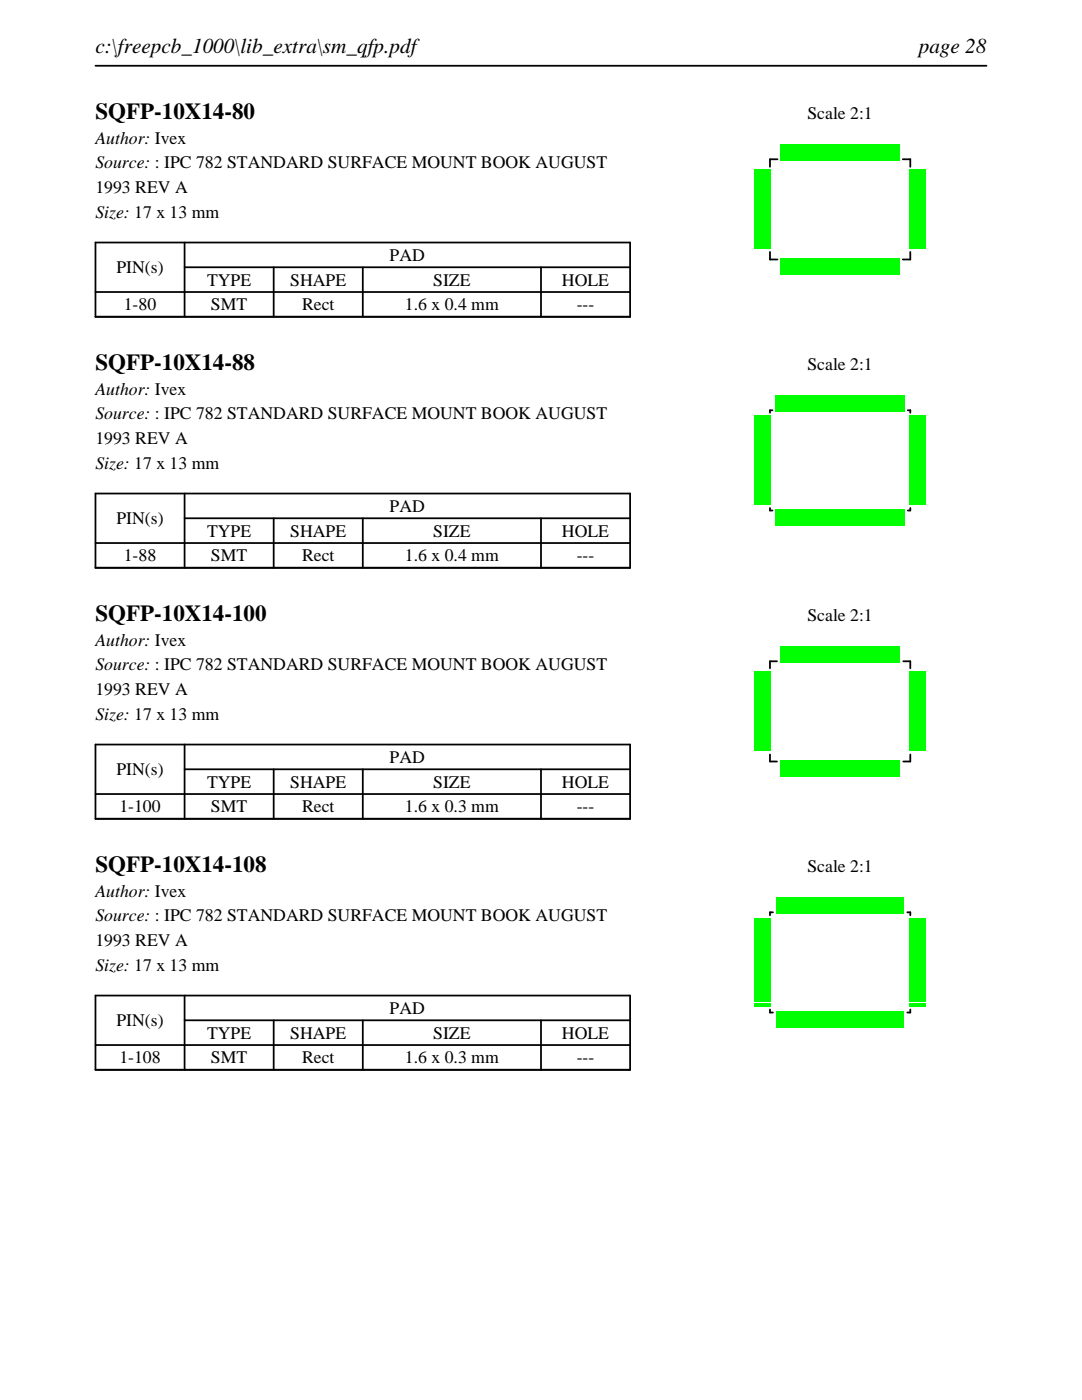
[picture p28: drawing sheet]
<svg xmlns="http://www.w3.org/2000/svg" width="216mm" height="279mm" viewBox="0 0 216 279" stroke-linecap="round" stroke-linejoin="round" font-family="sans-serif">
<defs><g id="words">
<g font-size="4.6">
<text x="19" y="23.7">SQFP-10X14-80</text>
<text x="19" y="73.8">SQFP-10X14-88</text>
<text x="19" y="123.9">SQFP-10X14-100</text>
<text x="19" y="174">SQFP-10X14-108</text>
</g>
<g font-size="4.2">
<text x="19" y="10.6">c:\freepcb_1000\lib_extra\sm_qfp.pdf</text>
<text x="183.3" y="10.6">page 28</text>
</g>
<g font-size="3.5">
<text x="161.1" y="23.7">Scale 2:1</text>
<text x="19" y="28.6">Author: Ivex</text>
<text x="19" y="33.6">Source: : IPC 782 STANDARD SURFACE MOUNT BOOK AUGUST</text>
<text x="19" y="38.5">1993 REV A</text>
<text x="19" y="43.5">Size: 17 x 13 mm</text>
<text x="77.8" y="52.1">PAD</text>
<text x="23.2" y="54.5">PIN(s)</text>
<text x="41.3" y="57">TYPE</text>
<text x="57.9" y="57">SHAPE</text>
<text x="86.4" y="57">SIZE</text>
<text x="112.1" y="57">HOLE</text>
<text x="24.7" y="61.9">1-80</text>
<text x="42.1" y="61.9">SMT</text>
<text x="60.3" y="61.9">Rect</text>
<text x="80.8" y="61.9">1.6 x 0.4 mm</text>
<text x="115.1" y="61.9">---</text>
<text x="161.1" y="73.8">Scale 2:1</text>
<text x="19" y="78.7">Author: Ivex</text>
<text x="19" y="83.7">Source: : IPC 782 STANDARD SURFACE MOUNT BOOK AUGUST</text>
<text x="19" y="88.6">1993 REV A</text>
<text x="19" y="93.6">Size: 17 x 13 mm</text>
<text x="23.2" y="104.6">PIN(s)</text>
<text x="41.3" y="107.1">TYPE</text>
<text x="57.9" y="107.1">SHAPE</text>
<text x="77.8" y="102.2">PAD</text>
<text x="86.4" y="107.1">SIZE</text>
<text x="112.1" y="107.1">HOLE</text>
<text x="24.7" y="112">1-88</text>
<text x="42.1" y="112">SMT</text>
<text x="60.3" y="112">Rect</text>
<text x="80.8" y="112">1.6 x 0.4 mm</text>
<text x="115.1" y="112">---</text>
<text x="161.1" y="123.9">Scale 2:1</text>
<text x="19" y="128.8">Author: Ivex</text>
<text x="19" y="133.8">Source: : IPC 782 STANDARD SURFACE MOUNT BOOK AUGUST</text>
<text x="19" y="138.7">1993 REV A</text>
<text x="19" y="143.7">Size: 17 x 13 mm</text>
<text x="23.2" y="154.7">PIN(s)</text>
<text x="77.8" y="152.3">PAD</text>
<text x="41.3" y="157.2">TYPE</text>
<text x="57.9" y="157.2">SHAPE</text>
<text x="86.4" y="157.2">SIZE</text>
<text x="112.1" y="157.2">HOLE</text>
<text x="23.8" y="162.1">1-100</text>
<text x="42.1" y="162.1">SMT</text>
<text x="60.3" y="162.1">Rect</text>
<text x="80.8" y="162.1">1.6 x 0.3 mm</text>
<text x="115.1" y="162.1">---</text>
<text x="161.1" y="174">Scale 2:1</text>
<text x="19" y="178.9">Author: Ivex</text>
<text x="19" y="183.9">Source: : IPC 782 STANDARD SURFACE MOUNT BOOK AUGUST</text>
<text x="19" y="188.8">1993 REV A</text>
<text x="19" y="193.7">Size: 17 x 13 mm</text>
<text x="77.8" y="202.4">PAD</text>
<text x="23.2" y="204.8">PIN(s)</text>
<text x="41.3" y="207.3">TYPE</text>
<text x="57.9" y="207.3">SHAPE</text>
<text x="86.4" y="207.3">SIZE</text>
<text x="112.1" y="207.3">HOLE</text>
<text x="23.8" y="212.2">1-108</text>
<text x="42.1" y="212.2">SMT</text>
<text x="60.3" y="212.2">Rect</text>
<text x="80.8" y="212.2">1.6 x 0.3 mm</text>
<text x="115.1" y="212.2">---</text>
</g>
</g></defs>
<path d="M19 13.1h177.8M19 48.4h106.7v14.8h-106.7zM19 58.3h106.7M36.8 53.3h88.9M36.8 48.4v14.8M54.6 53.3v9.9M72.4 53.3v9.9M107.9 53.3v9.9" fill="none" stroke="#000" stroke-width=".35"/>
<path d="M153.6 31.8h1.5zM153.6 31.8v1.5zM180.1 31.8h1.5zM181.6 31.8v1.5zM153.6 51.8h1.5zM153.6 50.3v1.5zM180.1 51.8h1.5zM181.6 50.3v1.5z" fill="none" stroke="#000" stroke-width=".36"/>
<g fill="#0f0">
<path d="M155.7 51.6h.8v3.2h-.8z"/>
<path d="M156.7 51.6h.8v3.2h-.8z"/>
<path d="M157.7 51.6h.8v3.2h-.8z"/>
<path d="M158.7 51.6h.8v3.2h-.8z"/>
<path d="M159.7 51.6h.8v3.2h-.8z"/>
<path d="M160.7 51.6h.8v3.2h-.8z"/>
<path d="M161.7 51.6h.8v3.2h-.8z"/>
<path d="M162.7 51.6h.8v3.2h-.8z"/>
<path d="M163.7 51.6h.8v3.2h-.8z"/>
<path d="M164.7 51.6h.8v3.2h-.8z"/>
<path d="M165.7 51.6h.8v3.2h-.8z"/>
<path d="M166.7 51.6h.8v3.2h-.8z"/>
<path d="M167.7 51.6h.8v3.2h-.8z"/>
<path d="M168.7 51.6h.8v3.2h-.8z"/>
<path d="M169.7 51.6h.8v3.2h-.8z"/>
<path d="M170.7 51.6h.8v3.2h-.8z"/>
<path d="M171.7 51.6h.8v3.2h-.8z"/>
<path d="M172.7 51.6h.8v3.2h-.8z"/>
<path d="M173.7 51.6h.8v3.2h-.8z"/>
<path d="M174.7 51.6h.8v3.2h-.8z"/>
<path d="M175.7 51.6h.8v3.2h-.8z"/>
<path d="M176.7 51.6h.8v3.2h-.8z"/>
<path d="M177.7 51.6h.8v3.2h-.8z"/>
<path d="M178.7 51.6h.8v3.2h-.8z"/>
<path d="M181.4 48.9h3.2v.8h-3.2z"/>
<path d="M181.4 47.9h3.2v.8h-3.2z"/>
<path d="M181.4 46.9h3.2v.8h-3.2z"/>
<path d="M181.4 45.9h3.2v.8h-3.2z"/>
<path d="M181.4 44.9h3.2v.8h-3.2z"/>
<path d="M181.4 43.9h3.2v.8h-3.2z"/>
<path d="M181.4 42.9h3.2v.8h-3.2z"/>
<path d="M181.4 41.9h3.2v.8h-3.2z"/>
<path d="M181.4 40.9h3.2v.8h-3.2z"/>
<path d="M181.4 39.9h3.2v.8h-3.2z"/>
<path d="M181.4 38.9h3.2v.8h-3.2z"/>
<path d="M181.4 37.9h3.2v.8h-3.2z"/>
<path d="M181.4 36.9h3.2v.8h-3.2z"/>
<path d="M181.4 35.9h3.2v.8h-3.2z"/>
<path d="M181.4 34.9h3.2v.8h-3.2z"/>
<path d="M181.4 33.9h3.2v.8h-3.2z"/>
<path d="M178.7 28.8h.8v3.2h-.8z"/>
<path d="M177.7 28.8h.8v3.2h-.8z"/>
<path d="M176.7 28.8h.8v3.2h-.8z"/>
<path d="M175.7 28.8h.8v3.2h-.8z"/>
<path d="M174.7 28.8h.8v3.2h-.8z"/>
<path d="M173.7 28.8h.8v3.2h-.8z"/>
<path d="M172.7 28.8h.8v3.2h-.8z"/>
<path d="M171.7 28.8h.8v3.2h-.8z"/>
<path d="M170.7 28.8h.8v3.2h-.8z"/>
<path d="M169.7 28.8h.8v3.2h-.8z"/>
<path d="M168.7 28.8h.8v3.2h-.8z"/>
<path d="M167.7 28.8h.8v3.2h-.8z"/>
<path d="M166.7 28.8h.8v3.2h-.8z"/>
<path d="M165.7 28.8h.8v3.2h-.8z"/>
<path d="M164.7 28.8h.8v3.2h-.8z"/>
<path d="M163.7 28.8h.8v3.2h-.8z"/>
<path d="M162.7 28.8h.8v3.2h-.8z"/>
<path d="M161.7 28.8h.8v3.2h-.8z"/>
<path d="M160.7 28.8h.8v3.2h-.8z"/>
<path d="M159.7 28.8h.8v3.2h-.8z"/>
<path d="M158.7 28.8h.8v3.2h-.8z"/>
<path d="M157.7 28.8h.8v3.2h-.8z"/>
<path d="M156.7 28.8h.8v3.2h-.8z"/>
<path d="M155.7 28.8h.8v3.2h-.8z"/>
<path d="M150.6 33.9h3.2v.8h-3.2z"/>
<path d="M150.6 34.9h3.2v.8h-3.2z"/>
<path d="M150.6 35.9h3.2v.8h-3.2z"/>
<path d="M150.6 36.9h3.2v.8h-3.2z"/>
<path d="M150.6 37.9h3.2v.8h-3.2z"/>
<path d="M150.6 38.9h3.2v.8h-3.2z"/>
<path d="M150.6 39.9h3.2v.8h-3.2z"/>
<path d="M150.6 40.9h3.2v.8h-3.2z"/>
<path d="M150.6 41.9h3.2v.8h-3.2z"/>
<path d="M150.6 42.9h3.2v.8h-3.2z"/>
<path d="M150.6 43.9h3.2v.8h-3.2z"/>
<path d="M150.6 44.9h3.2v.8h-3.2z"/>
<path d="M150.6 45.9h3.2v.8h-3.2z"/>
<path d="M150.6 46.9h3.2v.8h-3.2z"/>
<path d="M150.6 47.9h3.2v.8h-3.2z"/>
<path d="M150.6 48.9h3.2v.8h-3.2z"/>
</g>
<path d="M19 98.5h106.7v14.8h-106.7zM36.8 98.5v14.8M19 108.4h106.7M36.8 103.4h88.9M54.6 103.4v9.9M72.4 103.4v9.9M107.9 103.4v9.9" fill="none" stroke="#000" stroke-width=".35"/>
<path d="M153.6 81.9h.5zM153.6 81.9v.5zM181.1 81.9h.5zM181.6 81.9v.5zM153.6 101.9h.5zM153.6 101.4v.5zM181.1 101.9h.5zM181.6 101.4v.5z" fill="none" stroke="#000" stroke-width=".36"/>
<g fill="#0f0">
<path d="M154.7 101.7h.8v3.2h-.8z"/>
<path d="M155.7 101.7h.8v3.2h-.8z"/>
<path d="M156.7 101.7h.8v3.2h-.8z"/>
<path d="M157.7 101.7h.8v3.2h-.8z"/>
<path d="M158.7 101.7h.8v3.2h-.8z"/>
<path d="M159.7 101.7h.8v3.2h-.8z"/>
<path d="M160.7 101.7h.8v3.2h-.8z"/>
<path d="M161.7 101.7h.8v3.2h-.8z"/>
<path d="M162.7 101.7h.8v3.2h-.8z"/>
<path d="M163.7 101.7h.8v3.2h-.8z"/>
<path d="M164.7 101.7h.8v3.2h-.8z"/>
<path d="M165.7 101.7h.8v3.2h-.8z"/>
<path d="M166.7 101.7h.8v3.2h-.8z"/>
<path d="M167.7 101.7h.8v3.2h-.8z"/>
<path d="M168.7 101.7h.8v3.2h-.8z"/>
<path d="M169.7 101.7h.8v3.2h-.8z"/>
<path d="M170.7 101.7h.8v3.2h-.8z"/>
<path d="M171.7 101.7h.8v3.2h-.8z"/>
<path d="M172.7 101.7h.8v3.2h-.8z"/>
<path d="M173.7 101.7h.8v3.2h-.8z"/>
<path d="M174.7 101.7h.8v3.2h-.8z"/>
<path d="M175.7 101.7h.8v3.2h-.8z"/>
<path d="M176.7 101.7h.8v3.2h-.8z"/>
<path d="M177.7 101.7h.8v3.2h-.8z"/>
<path d="M178.7 101.7h.8v3.2h-.8z"/>
<path d="M179.7 101.7h.8v3.2h-.8z"/>
<path d="M181.4 100h3.2v.8h-3.2z"/>
<path d="M181.4 99h3.2v.8h-3.2z"/>
<path d="M181.4 98h3.2v.8h-3.2z"/>
<path d="M181.4 97h3.2v.8h-3.2z"/>
<path d="M181.4 96h3.2v.8h-3.2z"/>
<path d="M181.4 95h3.2v.8h-3.2z"/>
<path d="M181.4 94h3.2v.8h-3.2z"/>
<path d="M181.4 93h3.2v.8h-3.2z"/>
<path d="M181.4 92h3.2v.8h-3.2z"/>
<path d="M181.4 91h3.2v.8h-3.2z"/>
<path d="M181.4 90h3.2v.8h-3.2z"/>
<path d="M181.4 89h3.2v.8h-3.2z"/>
<path d="M181.4 88h3.2v.8h-3.2z"/>
<path d="M181.4 87h3.2v.8h-3.2z"/>
<path d="M181.4 86h3.2v.8h-3.2z"/>
<path d="M181.4 85h3.2v.8h-3.2z"/>
<path d="M181.4 84h3.2v.8h-3.2z"/>
<path d="M181.4 83h3.2v.8h-3.2z"/>
<path d="M179.7 78.9h.8v3.2h-.8z"/>
<path d="M178.7 78.9h.8v3.2h-.8z"/>
<path d="M177.7 78.9h.8v3.2h-.8z"/>
<path d="M176.7 78.9h.8v3.2h-.8z"/>
<path d="M175.7 78.9h.8v3.2h-.8z"/>
<path d="M174.7 78.9h.8v3.2h-.8z"/>
<path d="M173.7 78.9h.8v3.2h-.8z"/>
<path d="M172.7 78.9h.8v3.2h-.8z"/>
<path d="M171.7 78.9h.8v3.2h-.8z"/>
<path d="M170.7 78.9h.8v3.2h-.8z"/>
<path d="M169.7 78.9h.8v3.2h-.8z"/>
<path d="M168.7 78.9h.8v3.2h-.8z"/>
<path d="M167.7 78.9h.8v3.2h-.8z"/>
<path d="M166.7 78.9h.8v3.2h-.8z"/>
<path d="M165.7 78.9h.8v3.2h-.8z"/>
<path d="M164.7 78.9h.8v3.2h-.8z"/>
<path d="M163.7 78.9h.8v3.2h-.8z"/>
<path d="M162.7 78.9h.8v3.2h-.8z"/>
<path d="M161.7 78.9h.8v3.2h-.8z"/>
<path d="M160.7 78.9h.8v3.2h-.8z"/>
<path d="M159.7 78.9h.8v3.2h-.8z"/>
<path d="M158.7 78.9h.8v3.2h-.8z"/>
<path d="M157.7 78.9h.8v3.2h-.8z"/>
<path d="M156.7 78.9h.8v3.2h-.8z"/>
<path d="M155.7 78.9h.8v3.2h-.8z"/>
<path d="M154.7 78.9h.8v3.2h-.8z"/>
<path d="M150.6 83h3.2v.8h-3.2z"/>
<path d="M150.6 84h3.2v.8h-3.2z"/>
<path d="M150.6 85h3.2v.8h-3.2z"/>
<path d="M150.6 86h3.2v.8h-3.2z"/>
<path d="M150.6 87h3.2v.8h-3.2z"/>
<path d="M150.6 88h3.2v.8h-3.2z"/>
<path d="M150.6 89h3.2v.8h-3.2z"/>
<path d="M150.6 90h3.2v.8h-3.2z"/>
<path d="M150.6 91h3.2v.8h-3.2z"/>
<path d="M150.6 92h3.2v.8h-3.2z"/>
<path d="M150.6 93h3.2v.8h-3.2z"/>
<path d="M150.6 94h3.2v.8h-3.2z"/>
<path d="M150.6 95h3.2v.8h-3.2z"/>
<path d="M150.6 96h3.2v.8h-3.2z"/>
<path d="M150.6 97h3.2v.8h-3.2z"/>
<path d="M150.6 98h3.2v.8h-3.2z"/>
<path d="M150.6 99h3.2v.8h-3.2z"/>
<path d="M150.6 100h3.2v.8h-3.2z"/>
</g>
<path d="M19 148.6h106.7v14.8h-106.7zM19 158.5h106.7M36.8 153.5h88.9M36.8 148.6v14.8M54.6 153.5v9.9M72.4 153.5v9.9M107.9 153.5v9.9" fill="none" stroke="#000" stroke-width=".35"/>
<path d="M153.6 132h1.4zM153.6 132v1.4zM180.2 132h1.4zM181.6 132v1.4zM153.6 152h1.4zM153.6 150.6v1.4zM180.2 152h1.4zM181.6 150.6v1.4z" fill="none" stroke="#000" stroke-width=".36"/>
<g fill="#0f0">
<path d="M155.7 151.8h.6v3.2h-.6z"/>
<path d="M156.5 151.8h.6v3.2h-.6z"/>
<path d="M157.3 151.8h.6v3.2h-.6z"/>
<path d="M158.1 151.8h.6v3.2h-.6z"/>
<path d="M158.9 151.8h.6v3.2h-.6z"/>
<path d="M159.7 151.8h.6v3.2h-.6z"/>
<path d="M160.5 151.8h.6v3.2h-.6z"/>
<path d="M161.3 151.8h.6v3.2h-.6z"/>
<path d="M162.1 151.8h.6v3.2h-.6z"/>
<path d="M162.9 151.8h.6v3.2h-.6z"/>
<path d="M163.7 151.8h.6v3.2h-.6z"/>
<path d="M164.5 151.8h.6v3.2h-.6z"/>
<path d="M165.3 151.8h.6v3.2h-.6z"/>
<path d="M166.1 151.8h.6v3.2h-.6z"/>
<path d="M166.9 151.8h.6v3.2h-.6z"/>
<path d="M167.7 151.8h.6v3.2h-.6z"/>
<path d="M168.5 151.8h.6v3.2h-.6z"/>
<path d="M169.3 151.8h.6v3.2h-.6z"/>
<path d="M170.1 151.8h.6v3.2h-.6z"/>
<path d="M170.9 151.8h.6v3.2h-.6z"/>
<path d="M171.7 151.8h.6v3.2h-.6z"/>
<path d="M172.5 151.8h.6v3.2h-.6z"/>
<path d="M173.3 151.8h.6v3.2h-.6z"/>
<path d="M174.1 151.8h.6v3.2h-.6z"/>
<path d="M174.9 151.8h.6v3.2h-.6z"/>
<path d="M175.7 151.8h.6v3.2h-.6z"/>
<path d="M176.5 151.8h.6v3.2h-.6z"/>
<path d="M177.3 151.8h.6v3.2h-.6z"/>
<path d="M178.1 151.8h.6v3.2h-.6z"/>
<path d="M178.9 151.8h.6v3.2h-.6z"/>
<path d="M181.4 149.3h3.2v.6h-3.2z"/>
<path d="M181.4 148.5h3.2v.6h-3.2z"/>
<path d="M181.4 147.7h3.2v.6h-3.2z"/>
<path d="M181.4 146.9h3.2v.6h-3.2z"/>
<path d="M181.4 146.1h3.2v.6h-3.2z"/>
<path d="M181.4 145.3h3.2v.6h-3.2z"/>
<path d="M181.4 144.5h3.2v.6h-3.2z"/>
<path d="M181.4 143.7h3.2v.6h-3.2z"/>
<path d="M181.4 142.9h3.2v.6h-3.2z"/>
<path d="M181.4 142.1h3.2v.6h-3.2z"/>
<path d="M181.4 141.3h3.2v.6h-3.2z"/>
<path d="M181.4 140.5h3.2v.6h-3.2z"/>
<path d="M181.4 139.7h3.2v.6h-3.2z"/>
<path d="M181.4 138.9h3.2v.6h-3.2z"/>
<path d="M181.4 138.1h3.2v.6h-3.2z"/>
<path d="M181.4 137.3h3.2v.6h-3.2z"/>
<path d="M181.4 136.5h3.2v.6h-3.2z"/>
<path d="M181.4 135.7h3.2v.6h-3.2z"/>
<path d="M181.4 134.9h3.2v.6h-3.2z"/>
<path d="M181.4 134.1h3.2v.6h-3.2z"/>
<path d="M178.9 129h.6v3.2h-.6z"/>
<path d="M178.1 129h.6v3.2h-.6z"/>
<path d="M177.3 129h.6v3.2h-.6z"/>
<path d="M176.5 129h.6v3.2h-.6z"/>
<path d="M175.7 129h.6v3.2h-.6z"/>
<path d="M174.9 129h.6v3.2h-.6z"/>
<path d="M174.1 129h.6v3.2h-.6z"/>
<path d="M173.3 129h.6v3.2h-.6z"/>
<path d="M172.5 129h.6v3.2h-.6z"/>
<path d="M171.7 129h.6v3.2h-.6z"/>
<path d="M170.9 129h.6v3.2h-.6z"/>
<path d="M170.1 129h.6v3.2h-.6z"/>
<path d="M169.3 129h.6v3.2h-.6z"/>
<path d="M168.5 129h.6v3.2h-.6z"/>
<path d="M167.7 129h.6v3.2h-.6z"/>
<path d="M166.9 129h.6v3.2h-.6z"/>
<path d="M166.1 129h.6v3.2h-.6z"/>
<path d="M165.3 129h.6v3.2h-.6z"/>
<path d="M164.5 129h.6v3.2h-.6z"/>
<path d="M163.7 129h.6v3.2h-.6z"/>
<path d="M162.9 129h.6v3.2h-.6z"/>
<path d="M162.1 129h.6v3.2h-.6z"/>
<path d="M161.3 129h.6v3.2h-.6z"/>
<path d="M160.5 129h.6v3.2h-.6z"/>
<path d="M159.7 129h.6v3.2h-.6z"/>
<path d="M158.9 129h.6v3.2h-.6z"/>
<path d="M158.1 129h.6v3.2h-.6z"/>
<path d="M157.3 129h.6v3.2h-.6z"/>
<path d="M156.5 129h.6v3.2h-.6z"/>
<path d="M155.7 129h.6v3.2h-.6z"/>
<path d="M150.6 134.1h3.2v.6h-3.2z"/>
<path d="M150.6 134.9h3.2v.6h-3.2z"/>
<path d="M150.6 135.7h3.2v.6h-3.2z"/>
<path d="M150.6 136.5h3.2v.6h-3.2z"/>
<path d="M150.6 137.3h3.2v.6h-3.2z"/>
<path d="M150.6 138.1h3.2v.6h-3.2z"/>
<path d="M150.6 138.9h3.2v.6h-3.2z"/>
<path d="M150.6 139.7h3.2v.6h-3.2z"/>
<path d="M150.6 140.5h3.2v.6h-3.2z"/>
<path d="M150.6 141.3h3.2v.6h-3.2z"/>
<path d="M150.6 142.1h3.2v.6h-3.2z"/>
<path d="M150.6 142.9h3.2v.6h-3.2z"/>
<path d="M150.6 143.7h3.2v.6h-3.2z"/>
<path d="M150.6 144.5h3.2v.6h-3.2z"/>
<path d="M150.6 145.3h3.2v.6h-3.2z"/>
<path d="M150.6 146.1h3.2v.6h-3.2z"/>
<path d="M150.6 146.9h3.2v.6h-3.2z"/>
<path d="M150.6 147.7h3.2v.6h-3.2z"/>
<path d="M150.6 148.5h3.2v.6h-3.2z"/>
<path d="M150.6 149.3h3.2v.6h-3.2z"/>
</g>
<path d="M19 198.7h106.7v14.8h-106.7zM36.8 198.7v14.8M19 208.6h106.7M36.8 203.6h88.9M54.6 203.6v9.9M72.4 203.6v9.9M107.9 203.6v9.9" fill="none" stroke="#000" stroke-width=".35"/>
<path d="M153.6 182.1h.6zM153.6 182.1v.6zM181 182.1h.6zM181.6 182.1v.6zM153.6 202.1h.6zM153.6 201.5v.6zM181 202.1h.6zM181.6 201.5v.6z" fill="none" stroke="#000" stroke-width=".36"/>
<g fill="#0f0">
<path d="M154.9 201.9h.6v3.2h-.6z"/>
<path d="M155.7 201.9h.6v3.2h-.6z"/>
<path d="M156.5 201.9h.6v3.2h-.6z"/>
<path d="M157.3 201.9h.6v3.2h-.6z"/>
<path d="M158.1 201.9h.6v3.2h-.6z"/>
<path d="M158.9 201.9h.6v3.2h-.6z"/>
<path d="M159.7 201.9h.6v3.2h-.6z"/>
<path d="M160.5 201.9h.6v3.2h-.6z"/>
<path d="M161.3 201.9h.6v3.2h-.6z"/>
<path d="M162.1 201.9h.6v3.2h-.6z"/>
<path d="M162.9 201.9h.6v3.2h-.6z"/>
<path d="M163.7 201.9h.6v3.2h-.6z"/>
<path d="M164.5 201.9h.6v3.2h-.6z"/>
<path d="M165.3 201.9h.6v3.2h-.6z"/>
<path d="M166.1 201.9h.6v3.2h-.6z"/>
<path d="M166.9 201.9h.6v3.2h-.6z"/>
<path d="M167.7 201.9h.6v3.2h-.6z"/>
<path d="M168.5 201.9h.6v3.2h-.6z"/>
<path d="M169.3 201.9h.6v3.2h-.6z"/>
<path d="M170.1 201.9h.6v3.2h-.6z"/>
<path d="M170.9 201.9h.6v3.2h-.6z"/>
<path d="M171.7 201.9h.6v3.2h-.6z"/>
<path d="M172.5 201.9h.6v3.2h-.6z"/>
<path d="M173.3 201.9h.6v3.2h-.6z"/>
<path d="M174.1 201.9h.6v3.2h-.6z"/>
<path d="M174.9 201.9h.6v3.2h-.6z"/>
<path d="M175.7 201.9h.6v3.2h-.6z"/>
<path d="M176.5 201.9h.6v3.2h-.6z"/>
<path d="M177.3 201.9h.6v3.2h-.6z"/>
<path d="M178.1 201.9h.6v3.2h-.6z"/>
<path d="M178.9 201.9h.6v3.2h-.6z"/>
<path d="M179.7 201.9h.6v3.2h-.6z"/>
<path d="M181.4 200.2h3.2v.6h-3.2z"/>
<path d="M181.4 199.4h3.2v.6h-3.2z"/>
<path d="M181.4 198.6h3.2v.6h-3.2z"/>
<path d="M181.4 197.8h3.2v.6h-3.2z"/>
<path d="M181.4 197h3.2v.6h-3.2z"/>
<path d="M181.4 196.2h3.2v.6h-3.2z"/>
<path d="M181.4 195.4h3.2v.6h-3.2z"/>
<path d="M181.4 194.6h3.2v.6h-3.2z"/>
<path d="M181.4 193.8h3.2v.6h-3.2z"/>
<path d="M181.4 193h3.2v.6h-3.2z"/>
<path d="M181.4 192.2h3.2v.6h-3.2z"/>
<path d="M181.4 191.4h3.2v.6h-3.2z"/>
<path d="M181.4 190.6h3.2v.6h-3.2z"/>
<path d="M181.4 189.8h3.2v.6h-3.2z"/>
<path d="M181.4 189h3.2v.6h-3.2z"/>
<path d="M181.4 188.2h3.2v.6h-3.2z"/>
<path d="M181.4 187.4h3.2v.6h-3.2z"/>
<path d="M181.4 186.6h3.2v.6h-3.2z"/>
<path d="M181.4 185.8h3.2v.6h-3.2z"/>
<path d="M181.4 185h3.2v.6h-3.2z"/>
<path d="M181.4 184.2h3.2v.6h-3.2z"/>
<path d="M181.4 183.4h3.2v.6h-3.2z"/>
<path d="M179.7 179.1h.6v3.2h-.6z"/>
<path d="M178.9 179.1h.6v3.2h-.6z"/>
<path d="M178.1 179.1h.6v3.2h-.6z"/>
<path d="M177.3 179.1h.6v3.2h-.6z"/>
<path d="M176.5 179.1h.6v3.2h-.6z"/>
<path d="M175.7 179.1h.6v3.2h-.6z"/>
<path d="M174.9 179.1h.6v3.2h-.6z"/>
<path d="M174.1 179.1h.6v3.2h-.6z"/>
<path d="M173.3 179.1h.6v3.2h-.6z"/>
<path d="M172.5 179.1h.6v3.2h-.6z"/>
<path d="M171.7 179.1h.6v3.2h-.6z"/>
<path d="M170.9 179.1h.6v3.2h-.6z"/>
<path d="M170.1 179.1h.6v3.2h-.6z"/>
<path d="M169.3 179.1h.6v3.2h-.6z"/>
<path d="M168.5 179.1h.6v3.2h-.6z"/>
<path d="M167.7 179.1h.6v3.2h-.6z"/>
<path d="M166.9 179.1h.6v3.2h-.6z"/>
<path d="M166.1 179.1h.6v3.2h-.6z"/>
<path d="M165.3 179.1h.6v3.2h-.6z"/>
<path d="M164.5 179.1h.6v3.2h-.6z"/>
<path d="M163.7 179.1h.6v3.2h-.6z"/>
<path d="M162.9 179.1h.6v3.2h-.6z"/>
<path d="M162.1 179.1h.6v3.2h-.6z"/>
<path d="M161.3 179.1h.6v3.2h-.6z"/>
<path d="M160.5 179.1h.6v3.2h-.6z"/>
<path d="M159.7 179.1h.6v3.2h-.6z"/>
<path d="M158.9 179.1h.6v3.2h-.6z"/>
<path d="M158.1 179.1h.6v3.2h-.6z"/>
<path d="M157.3 179.1h.6v3.2h-.6z"/>
<path d="M156.5 179.1h.6v3.2h-.6z"/>
<path d="M155.7 179.1h.6v3.2h-.6z"/>
<path d="M154.9 179.1h.6v3.2h-.6z"/>
<path d="M150.6 183.4h3.2v.6h-3.2z"/>
<path d="M150.6 184.2h3.2v.6h-3.2z"/>
<path d="M150.6 185h3.2v.6h-3.2z"/>
<path d="M150.6 185.8h3.2v.6h-3.2z"/>
<path d="M150.6 186.6h3.2v.6h-3.2z"/>
<path d="M150.6 187.4h3.2v.6h-3.2z"/>
<path d="M150.6 188.2h3.2v.6h-3.2z"/>
<path d="M150.6 189h3.2v.6h-3.2z"/>
<path d="M150.6 189.8h3.2v.6h-3.2z"/>
<path d="M150.6 190.6h3.2v.6h-3.2z"/>
<path d="M150.6 191.4h3.2v.6h-3.2z"/>
<path d="M150.6 192.2h3.2v.6h-3.2z"/>
<path d="M150.6 193h3.2v.6h-3.2z"/>
<path d="M150.6 193.8h3.2v.6h-3.2z"/>
<path d="M150.6 194.6h3.2v.6h-3.2z"/>
<path d="M150.6 195.4h3.2v.6h-3.2z"/>
<path d="M150.6 196.2h3.2v.6h-3.2z"/>
<path d="M150.6 197h3.2v.6h-3.2z"/>
<path d="M150.6 197.8h3.2v.6h-3.2z"/>
<path d="M150.6 198.6h3.2v.6h-3.2z"/>
<path d="M150.6 199.4h3.2v.6h-3.2z"/>
<path d="M150.6 200.2h3.2v.6h-3.2z"/>
</g>
<use href="#words"/>
</svg>
